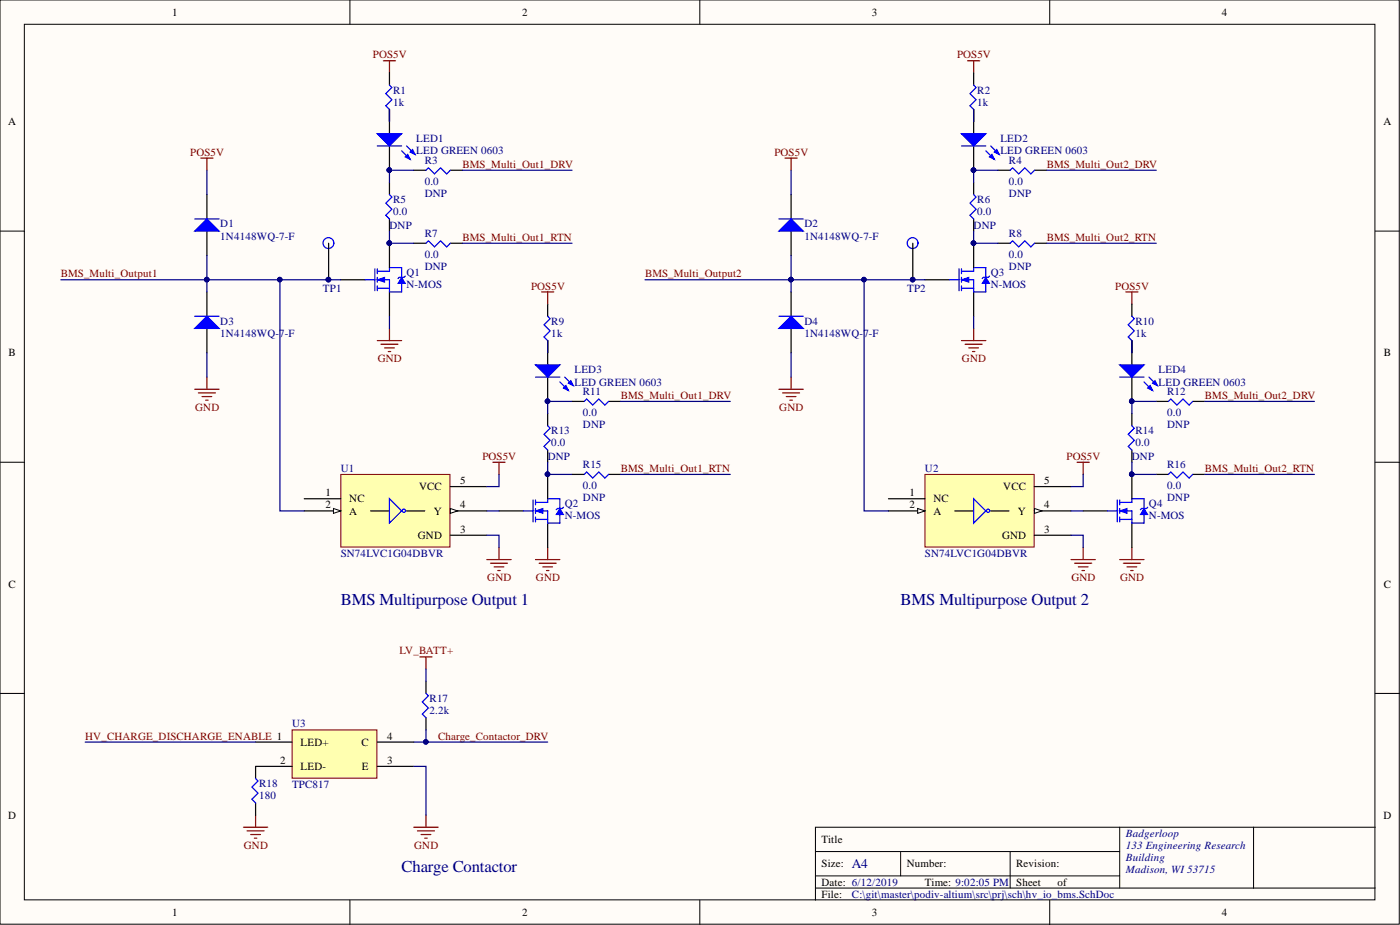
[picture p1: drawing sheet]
<svg xmlns="http://www.w3.org/2000/svg" width="292mm" height="193mm" viewBox="0 0 292 193" stroke-linecap="round" stroke-linejoin="round" font-family="sans-serif">
<defs><g id="words">
<g font-size="3.5" fill="#000080">
<text x="71.1" y="126.1">BMS Multipurpose Output 1</text>
<text x="187.9" y="126.1">BMS Multipurpose Output 2</text>
<text x="83.8" y="182">Charge Contactor</text>
</g>
<text font-size="2.8" fill="#000080" x="177.8" y="181.1">A4</text>
<g font-size="2.3">
<text x="35.9" y="3.3">1</text>
<text x="108.9" y="3.3">2</text>
<text x="181.9" y="3.3">3</text>
<text x="254.9" y="3.3">4</text>
<text x="1.7" y="26.1">A</text>
<text x="288.6" y="26.1">A</text>
<text x="1.8" y="74.4">B</text>
<text x="288.7" y="74.4">B</text>
<text x="96" y="101">5</text>
<text x="217.9" y="101">5</text>
<text x="67.9" y="103.5">1</text>
<text x="67.9" y="106.1">2</text>
<text x="72.9" y="104.8">NC</text>
<text x="72.9" y="107.3">A</text>
<text x="87.4" y="102.3">VCC</text>
<text x="90.5" y="107.3">Y</text>
<text x="96" y="106.1">4</text>
<text x="189.8" y="103.5">1</text>
<text x="189.8" y="106.1">2</text>
<text x="194.8" y="104.8">NC</text>
<text x="194.8" y="107.3">A</text>
<text x="209.3" y="102.3">VCC</text>
<text x="212.4" y="107.3">Y</text>
<text x="217.9" y="106.1">4</text>
<text x="87.2" y="112.4">GND</text>
<text x="96" y="111.2">3</text>
<text x="209.1" y="112.4">GND</text>
<text x="217.9" y="111.2">3</text>
<text x="1.8" y="122.6">C</text>
<text x="288.7" y="122.6">C</text>
<text x="62.7" y="155.6">LED+</text>
<text x="75.4" y="155.6">C</text>
<text x="80.8" y="154.3">4</text>
<text x="58.5" y="159.4">2</text>
<text x="62.7" y="160.6">LED-</text>
<text x="75.5" y="160.6">E</text>
<text x="80.8" y="159.4">3</text>
<text x="1.7" y="170.8">D</text>
<text x="288.6" y="170.8">D</text>
<text x="171.4" y="175.9">Title</text>
<text x="171.4" y="180.9">Size:</text>
<text x="171.4" y="184.8">Date: 6/12/2019</text>
<text x="189.2" y="180.9">Number:</text>
<text x="193" y="184.8">Time: 9:02:05 PM</text>
<text x="212" y="180.9">Revision:</text>
<text x="212" y="184.8">Sheet</text>
<text x="220.7" y="184.8">of</text>
<text x="35.9" y="191.1">1</text>
<text x="108.9" y="191.1">2</text>
<text x="171.4" y="187.3">File:</text>
<text x="181.9" y="191.1">3</text>
<text x="254.9" y="191.1">4</text>
</g>
<g font-size="2.3" fill="#800000">
<text x="77.8" y="12.2">POS5V</text>
<text x="199.7" y="12.2">POS5V</text>
<text x="39.7" y="32.5">POS5V</text>
<text x="96.5" y="35">BMS_Multi_Out1_DRV</text>
<text x="161.6" y="32.5">POS5V</text>
<text x="218.4" y="35">BMS_Multi_Out2_DRV</text>
<text x="96.5" y="50.2">BMS_Multi_Out1_RTN</text>
<text x="218.4" y="50.2">BMS_Multi_Out2_RTN</text>
<text x="12.7" y="57.9">BMS_Multi_Output1</text>
<text x="134.6" y="57.9">BMS_Multi_Output2</text>
<text x="110.8" y="60.4">POS5V</text>
<text x="232.7" y="60.4">POS5V</text>
<text x="78.8" y="75.6">GND</text>
<text x="200.7" y="75.6">GND</text>
<text x="129.5" y="83.2">BMS_Multi_Out1_DRV</text>
<text x="251.4" y="83.2">BMS_Multi_Out2_DRV</text>
<text x="40.7" y="85.8">GND</text>
<text x="162.6" y="85.8">GND</text>
<text x="100.6" y="95.9">POS5V</text>
<text x="222.5" y="95.9">POS5V</text>
<text x="129.5" y="98.5">BMS_Multi_Out1_RTN</text>
<text x="251.4" y="98.5">BMS_Multi_Out2_RTN</text>
<text x="101.7" y="121.3">GND</text>
<text x="111.8" y="121.3">GND</text>
<text x="223.5" y="121.3">GND</text>
<text x="233.7" y="121.3">GND</text>
<text x="83.4" y="136.5">LV_BATT+</text>
<text x="17.8" y="154.3">HV_CHARGE_DISCHARGE_ENABLE 1</text>
<text x="91.4" y="154.3">Charge_Contactor_DRV</text>
<text x="50.9" y="177.1">GND</text>
<text x="86.4" y="177.1">GND</text>
</g>
<g font-size="2.3" fill="#000080">
<text x="82" y="19.5">R1</text>
<text x="82" y="22.1">1k</text>
<text x="203.9" y="19.5">R2</text>
<text x="203.9" y="22.1">1k</text>
<text x="86.8" y="29.7">LED1</text>
<text x="208.7" y="29.7">LED2</text>
<text x="86.8" y="32.2">LED GREEN 0603</text>
<text x="88.6" y="34.3">R3</text>
<text x="208.7" y="32.2">LED GREEN 0603</text>
<text x="210.5" y="34.3">R4</text>
<text x="88.6" y="41.1">DNP</text>
<text x="88.6" y="38.6">0.0</text>
<text x="210.5" y="41.1">DNP</text>
<text x="210.5" y="38.6">0.0</text>
<text x="46" y="47.5">D1</text>
<text x="81.3" y="47.7">DNP</text>
<text x="82" y="42.4">R5</text>
<text x="82" y="44.9">0.0</text>
<text x="167.8" y="47.5">D2</text>
<text x="203.1" y="47.7">DNP</text>
<text x="203.9" y="42.4">R6</text>
<text x="203.9" y="44.9">0.0</text>
<text x="46" y="50">1N4148WQ-7-F</text>
<text x="88.6" y="49.5">R7</text>
<text x="88.6" y="53.8">0.0</text>
<text x="167.8" y="50">1N4148WQ-7-F</text>
<text x="210.5" y="49.5">R8</text>
<text x="210.5" y="53.8">0.0</text>
<text x="84.8" y="57.6">Q1</text>
<text x="88.6" y="56.3">DNP</text>
<text x="206.7" y="57.6">Q3</text>
<text x="210.5" y="56.3">DNP</text>
<text x="67.4" y="60.9">TP1</text>
<text x="84.8" y="60.1">N-MOS</text>
<text x="189.3" y="60.9">TP2</text>
<text x="206.7" y="60.1">N-MOS</text>
<text x="46" y="67.8">D3</text>
<text x="46" y="70.3">1N4148WQ-7-F</text>
<text x="115" y="67.8">R9</text>
<text x="115" y="70.3">1k</text>
<text x="167.8" y="67.8">D4</text>
<text x="167.8" y="70.3">1N4148WQ-7-F</text>
<text x="236.9" y="67.8">R10</text>
<text x="236.9" y="70.3">1k</text>
<text x="119.9" y="77.9">LED3</text>
<text x="241.7" y="77.9">LED4</text>
<text x="119.9" y="80.4">LED GREEN 0603</text>
<text x="121.6" y="82.5">R11</text>
<text x="241.7" y="80.4">LED GREEN 0603</text>
<text x="243.5" y="82.5">R12</text>
<text x="121.6" y="89.3">DNP</text>
<text x="121.6" y="86.8">0.0</text>
<text x="243.5" y="89.3">DNP</text>
<text x="243.5" y="86.8">0.0</text>
<text x="114.3" y="95.9">DNP</text>
<text x="115" y="90.6">R13</text>
<text x="115" y="93.1">0.0</text>
<text x="236.2" y="95.9">DNP</text>
<text x="236.9" y="90.6">R14</text>
<text x="236.9" y="93.1">0.0</text>
<text x="71.1" y="98.5">U1</text>
<text x="121.6" y="97.7">R15</text>
<text x="193" y="98.5">U2</text>
<text x="243.5" y="97.7">R16</text>
<text x="117.8" y="105.8">Q2</text>
<text x="121.6" y="104.6">DNP</text>
<text x="121.6" y="102">0.0</text>
<text x="239.7" y="105.8">Q4</text>
<text x="243.5" y="104.6">DNP</text>
<text x="243.5" y="102">0.0</text>
<text x="117.8" y="108.4">N-MOS</text>
<text x="239.7" y="108.4">N-MOS</text>
<text x="71.1" y="116.2">SN74LVC1G04DBVR</text>
<text x="193" y="116.2">SN74LVC1G04DBVR</text>
<text x="89.6" y="146.4">R17</text>
<text x="89.6" y="149">2.2k</text>
<text x="60.9" y="151.8">U3</text>
<text x="54.1" y="164.2">R18</text>
<text x="54.1" y="166.7">180</text>
<text x="60.9" y="164.5">TPC817</text>
<text x="234.9" y="174.6">Badgerloop</text>
<text x="234.9" y="177.1">133 Engineering Research</text>
<text x="234.9" y="179.7">Building</text>
<text x="234.9" y="182.2">Madison, WI 53715</text>
<text x="177.8" y="187.3">C:\git\master\podiv-altium\src\prj\sch\hv_io_bms.SchDoc</text>
</g>
</g></defs>
<g fill="#fffcf8" stroke="#000" stroke-width=".21">
<path d="M0 0h291.9v192.8h-291.9z"/>
<path d="M5.1 5.1h281.8v182.6h-281.8z"/>
</g>
<g fill="none" stroke="#000" stroke-width=".21">
<path d="M73 0v5.1M146 0v5.1M219 0v5.1M0 48.2h5.1M286.9 48.2h5.1M0 96.4h5.1M286.9 96.4h5.1M0 144.7h5.1M286.9 144.7h5.1M170.1 177.6h63.5M187.9 177.6v5.1M210.8 177.6v7.7"/>
<path d="M233.6 172.6v12.7M261.5 172.6h-91.4v15.2M286.9 172.6h-25.4v12.7M73 187.8v5.1M146 187.8v5.1M170.1 185.3h116.8M170.1 182.7h63.5M219 187.8v5.1"/>
</g>
<path d="M78.7 71.1h5.1M79.5 71.8h3.5M80.2 72.6h2.1M81 73.3h.5M81.3 68.5v2.6" fill="none" stroke="#800000" stroke-width=".25"/>
<path d="M71.1 99h22.8v15.1h-22.8z" fill="#ffffb0" stroke="#800000" stroke-width=".21"/>
<path d="M63.5 104h7.6M63.5 106.6h7.6" fill="none" stroke="#000" stroke-width=".25"/>
<path d="M69.6 106.1l1.5 .5-1.5 .5z" fill="#fffcf8"/>
<path d="M69.6 106.1l1.5 .5-1.5 .5z" fill="none" stroke="#000" stroke-width=".21"/>
<path d="M94 111.7h7.6M94 106.6h7.6" fill="none" stroke="#000" stroke-width=".25"/>
<path d="M94 106.1l1.5 .5-1.5 .5z" fill="#fffcf8"/>
<path d="M94 106.1l1.5 .5-1.5 .5z" fill="none" stroke="#000" stroke-width=".21"/>
<path d="M43.2 60.9v5.1M43.2 68.5v5.1M77.3 106.6h3.8M84.8 106.6h3.8M94 101.5h7.6" fill="none" stroke="#000" stroke-width=".25"/>
<g fill="none" stroke="#00f" stroke-width=".25">
<path d="M81.3 104l2.5 2.6-2.5 2.5z"/>
<circle cx="84.3" cy="106.5" r=".34"/>
</g>
<path d="M40.6 68.5l2.6-2.5 2.5 2.5z" fill="#00f"/>
<path d="M40.6 68.5l2.6-2.5 2.5 2.5zM40.6 66h5.1" fill="none" stroke="#00f" stroke-width=".25"/>
<path d="M43.2 40.6v5.1M43.2 48.2v5.1" fill="none" stroke="#000" stroke-width=".25"/>
<path d="M40.6 48.2l2.6-2.5 2.5 2.5z" fill="#00f"/>
<path d="M40.6 48.2l2.6-2.5 2.5 2.5zM40.6 45.7h5.1" fill="none" stroke="#00f" stroke-width=".25"/>
<g fill="none" stroke="#800000" stroke-width=".25">
<path d="M41.9 33h2.5M43.2 33v2.5M43.2 78.7v2.5M200.6 71.1h5.1M201.4 71.8h3.5M202.1 72.6h2.1M202.9 73.3h.5M203.1 68.5v2.6M40.6 81.2h5.1M41.4 82h3.5M42.2 82.7h2M42.9 83.5h.5"/>
<path d="M102.8 96.4h2.6M104.1 96.4v2.6M101.6 116.7h5.1M102.3 117.5h3.6M103.1 118.3h2M103.9 119h.5M104.1 114.2v2.5M111.7 116.7h5.1M112.5 117.5h3.5M113.3 118.3h2M114 119h.5M114.3 114.2v2.5"/>
</g>
<path d="M193 99h22.8v15.1h-22.8z" fill="#ffffb0" stroke="#800000" stroke-width=".21"/>
<path d="M185.4 104h7.6M185.4 106.6h7.6" fill="none" stroke="#000" stroke-width=".25"/>
<path d="M191.5 106.1l1.5 .5-1.5 .5z" fill="#fffcf8"/>
<path d="M191.5 106.1l1.5 .5-1.5 .5z" fill="none" stroke="#000" stroke-width=".21"/>
<path d="M215.8 111.7h7.7M215.8 106.6h7.7" fill="none" stroke="#000" stroke-width=".25"/>
<path d="M215.8 106.1l1.6 .5-1.6 .5z" fill="#fffcf8"/>
<path d="M215.8 106.1l1.6 .5-1.6 .5z" fill="none" stroke="#000" stroke-width=".21"/>
<path d="M165.1 60.9v5.1M165.1 68.5v5.1M199.2 106.6h3.8M206.7 106.6h3.8M215.8 101.5h7.7" fill="none" stroke="#000" stroke-width=".25"/>
<g fill="none" stroke="#00f" stroke-width=".25">
<path d="M203.1 104l2.6 2.6-2.6 2.5z"/>
<circle cx="206.2" cy="106.5" r=".34"/>
</g>
<path d="M162.5 68.5l2.6-2.5 2.5 2.5z" fill="#00f"/>
<path d="M162.5 68.5l2.6-2.5 2.5 2.5zM162.5 66h5.1" fill="none" stroke="#00f" stroke-width=".25"/>
<path d="M165.1 40.6v5.1M165.1 48.2v5.1" fill="none" stroke="#000" stroke-width=".25"/>
<path d="M162.5 48.2l2.6-2.5 2.5 2.5z" fill="#00f"/>
<path d="M162.5 48.2l2.6-2.5 2.5 2.5zM162.5 45.7h5.1" fill="none" stroke="#00f" stroke-width=".25"/>
<g fill="none" stroke="#800000" stroke-width=".25">
<path d="M163.8 33h2.5M165.1 33v2.5M165.1 78.7v2.5M162.5 81.2h5.1M163.3 82h3.5M164 82.7h2.1M164.8 83.5h.5M224.7 96.4h2.6M226 96.4v2.6M223.5 116.7h5M224.2 117.5h3.6M225 118.3h2"/>
<path d="M225.7 119h.6M226 114.2v2.5M233.6 116.7h5.1M234.4 117.5h3.5M235.1 118.3h2.1M235.9 119h.5M236.2 114.2v2.5"/>
</g>
<path d="M81.3 22.8v5.1M81.3 30.4v5.1" fill="none" stroke="#000" stroke-width=".25"/>
<circle cx="81.2" cy="35.5" r=".47" fill="#000080" stroke="#000080" stroke-width=".21"/>
<path d="M78.7 27.9h5.1l-2.5 2.5z" fill="#00f"/>
<path d="M78.7 27.9h5.1l-2.5 2.5zM83.8 31.5l1.8 1.7M84.8 30.4l1.8 1.8" fill="none" stroke="#00f" stroke-width=".25"/>
<path d="M84.6 32.7l.5-.5 .5 1z" fill="#00f"/>
<path d="M84.6 32.7l.5-.5 .5 1z" fill="none" stroke="#00f" stroke-width=".25"/>
<path d="M85.6 31.7l.5-.5 .5 1z" fill="#00f"/>
<path d="M81.3 17.8l.5 .5-1.3 1.2 1.3 1.3-1.3 1.3 .8 .7M78.7 30.4h5.1M85.6 31.7l.5-.5 .5 1zM88.9 35.5l.5-.5 1.3 1.3 1.2-1.3 1.3 1.3 .8-.8M81.3 40.6l.5 .5-1.3 1.3 1.3 1.2-1.3 1.3 .8 .8M88.9 50.7l.5-.5 1.3 1.3 1.2-1.3 1.3 1.3 .8-.8" fill="none" stroke="#00f" stroke-width=".25"/>
<g fill="#000080" stroke="#000080" stroke-width=".21">
<circle cx="81.2" cy="35.5" r=".47"/>
<circle cx="114.2" cy="83.7" r=".47"/>
</g>
<path d="M80 12.7h2.5M81.3 12.7v2.5" fill="none" stroke="#800000" stroke-width=".25"/>
<path d="M81.3 15.2v2.6M81.3 22.8v2.6M81.3 38.1v2.5M86.3 35.5h2.6M94 35.5h2.5M81.3 45.7v2.5M86.3 50.7h2.6M94 50.7h2.5M114.3 71.1v5M114.3 78.7v5" fill="none" stroke="#000" stroke-width=".25"/>
<path d="M111.7 76.1h5.1l-2.5 2.6z" fill="#00f"/>
<path d="M111.7 76.1h5.1l-2.5 2.6zM116.8 79.7l1.8 1.8M117.8 78.7l1.8 1.7" fill="none" stroke="#00f" stroke-width=".25"/>
<path d="M117.6 81l.5-.6 .5 1.1z" fill="#00f"/>
<path d="M117.6 81l.5-.6 .5 1.1z" fill="none" stroke="#00f" stroke-width=".25"/>
<path d="M118.6 79.9l.5-.5 .5 1z" fill="#00f"/>
<path d="M111.7 78.7h5.1M114.3 66l.5 .5-1.3 1.3 1.3 1.2-1.3 1.3 .8 .8M118.6 79.9l.5-.5 .5 1zM114.3 88.8l.5 .5-1.3 1.3 1.3 1.3-1.3 1.2 .8 .8M121.9 99l.5-.5 1.3 1.2 1.2-1.2 1.3 1.2 .8-.7M121.9 83.7l.5-.5 1.3 1.3 1.2-1.3 1.3 1.3 .8-.8" fill="none" stroke="#00f" stroke-width=".25"/>
<g fill="#000080" stroke="#000080" stroke-width=".21">
<circle cx="114.2" cy="83.7" r=".47"/>
<circle cx="203.1" cy="35.5" r=".47"/>
</g>
<path d="M203.1 22.8v5.1M203.1 30.4v5.1M114.3 63.4v2.6M114.3 71.1v2.5M114.3 86.3v2.5M114.3 93.9v2.5M119.3 99h2.6M119.3 83.7h2.6M127 99h2.5M127 83.7h2.5" fill="none" stroke="#000" stroke-width=".25"/>
<path d="M113 60.9h2.5M114.3 60.9v2.5" fill="none" stroke="#800000" stroke-width=".25"/>
<path d="M200.6 27.9h5.1l-2.6 2.5z" fill="#00f"/>
<path d="M200.6 27.9h5.1l-2.6 2.5zM205.7 31.5l1.8 1.7M206.7 30.4l1.8 1.8" fill="none" stroke="#00f" stroke-width=".25"/>
<path d="M206.4 32.7l.6-.5 .5 1z" fill="#00f"/>
<path d="M206.4 32.7l.6-.5 .5 1z" fill="none" stroke="#00f" stroke-width=".25"/>
<path d="M207.5 31.7l.5-.5 .5 1z" fill="#00f"/>
<path d="M203.1 17.8l.6 .5-1.3 1.2 1.3 1.3-1.3 1.3 .7 .7M200.6 30.4h5.1M207.5 31.7l.5-.5 .5 1zM210.8 35.5l.5-.5 1.2 1.3 1.3-1.3 1.3 1.3 .7-.8M203.1 40.6l.6 .5-1.3 1.3 1.3 1.2-1.3 1.3 .7 .8M210.8 50.7l.5-.5 1.2 1.3 1.3-1.3 1.3 1.3 .7-.8" fill="none" stroke="#00f" stroke-width=".25"/>
<g fill="#000080" stroke="#000080" stroke-width=".21">
<circle cx="203.1" cy="35.5" r=".47"/>
<circle cx="236.1" cy="83.7" r=".47"/>
</g>
<path d="M201.9 12.7h2.5M203.1 12.7v2.5" fill="none" stroke="#800000" stroke-width=".25"/>
<path d="M203.1 15.2v2.6M203.1 22.8v2.6M203.1 38.1v2.5M208.2 35.5h2.6M215.8 35.5h2.6M203.1 45.7v2.5M208.2 50.7h2.6M215.8 50.7h2.6M236.2 71.1v5M236.2 78.7v5" fill="none" stroke="#000" stroke-width=".25"/>
<path d="M233.6 76.1h5.1l-2.5 2.6z" fill="#00f"/>
<path d="M233.6 76.1h5.1l-2.5 2.6zM238.7 79.7l1.8 1.8M239.7 78.7l1.8 1.7" fill="none" stroke="#00f" stroke-width=".25"/>
<path d="M239.5 81l.5-.6 .5 1.1z" fill="#00f"/>
<path d="M239.5 81l.5-.6 .5 1.1z" fill="none" stroke="#00f" stroke-width=".25"/>
<path d="M240.5 79.9l.5-.5 .5 1z" fill="#00f"/>
<path d="M233.6 78.7h5.1M236.2 66l.5 .5-1.3 1.3 1.3 1.2-1.3 1.3 .8 .8M240.5 79.9l.5-.5 .5 1zM236.2 88.8l.5 .5-1.3 1.3 1.3 1.3-1.3 1.2 .8 .8M243.8 99l.5-.5 1.3 1.2 1.2-1.2 1.3 1.2 .8-.7M243.8 83.7l.5-.5 1.3 1.3 1.2-1.3 1.3 1.3 .8-.8M53.3 162.4l.5 .5-1.2 1.3 1.2 1.3-1.2 1.2 .7 .8" fill="none" stroke="#00f" stroke-width=".25"/>
<circle cx="236.1" cy="83.7" r=".47" fill="#000080" stroke="#000080" stroke-width=".21"/>
<path d="M234.9 60.9h2.5M236.2 60.9v2.5M50.8 172.6h5.1M51.5 173.3h3.6M52.3 174.1h2M53.1 174.9h.5M53.3 170v2.6M86.3 172.6h5.1M87.1 173.3h3.6M87.9 174.1h2M88.6 174.9h.5M88.9 170v2.6" fill="none" stroke="#800000" stroke-width=".25"/>
<path d="M236.2 63.4v2.6M236.2 71.1v2.5M236.2 86.3v2.5M236.2 93.9v2.5M241.2 99h2.6M241.2 83.7h2.6M248.9 99h2.5M248.9 83.7h2.5M53.3 159.9v2.5M53.3 167.5v2.5" fill="none" stroke="#000" stroke-width=".25"/>
<path d="M60.9 152.3h17.7v10h-17.7z" fill="#ffffb0" stroke="#800000" stroke-width=".21"/>
<path d="M71.1 58.4h5.1M81.3 60.9v5.1M53.3 154.8h7.6M53.3 159.9h7.6M78.7 154.8h7.6M78.7 159.9h7.6M88.9 142.1v2.6M88.9 149.7v2.6" fill="none" stroke="#000" stroke-width=".25"/>
<path d="M76.2 58.4h2M78.2 56.1v4.5M78.7 56.6h2.6M78.7 58.4h2.6v2.5M78.7 56.1v1M78.7 57.9v1M78.7 59.6v1M78.7 60.1h2.6M88.9 144.7l.5 .5-1.3 1.2 1.3 1.3-1.3 1.3 .8 .7" fill="none" stroke="#00f" stroke-width=".25"/>
<path d="M87.6 137h2.5M88.9 137v2.6" fill="none" stroke="#800000" stroke-width=".25"/>
<path d="M78.7 58.4l1.5-.5v1z" fill="#00f"/>
<path d="M78.7 58.4l1.5-.5v1z" fill="none" stroke="#00f" stroke-width=".21"/>
<path d="M81.3 56.6v-.8h2.5v2.1M83.8 59.1v1.8h-2.5" fill="none" stroke="#00f" stroke-width=".25"/>
<path d="M83.8 57.9l.8 1.2h-1.6z" fill="#00f"/>
<path d="M83.8 57.9l.8 1.2h-1.6z" fill="none" stroke="#00f" stroke-width=".21"/>
<path d="M84.6 57.6l-.3 .3h-1l-.3 .2M109.2 106.6h2M111.2 104.3v4.6M111.7 104.8h2.6M111.7 106.6h2.6v2.5M111.7 108.4h2.6M111.7 104.3v1M111.7 106.1v1M111.7 107.9v1" fill="none" stroke="#00f" stroke-width=".25"/>
<path d="M81.3 50.7v5.1M104.1 106.6h5.1M114.3 109.1v5.1" fill="none" stroke="#000" stroke-width=".25"/>
<circle cx="81.2" cy="50.7" r=".47" fill="#000080" stroke="#000080" stroke-width=".21"/>
<path d="M111.7 106.6l1.6-.5v1z" fill="#00f"/>
<path d="M111.7 106.6l1.6-.5v1z" fill="none" stroke="#00f" stroke-width=".21"/>
<path d="M114.3 104.8v-.8h2.5v2.1M116.8 107.3v1.8h-2.5" fill="none" stroke="#00f" stroke-width=".25"/>
<path d="M116.8 106.1l.8 1.2h-1.6z" fill="#00f"/>
<path d="M116.8 106.1l.8 1.2h-1.6z" fill="none" stroke="#00f" stroke-width=".21"/>
<path d="M117.6 105.8l-.3 .3h-1l-.3 .2M231.1 106.6h2M233.1 104.3v4.6M233.6 104.8h2.6M233.6 106.6h2.6v2.5M233.6 108.4h2.6M233.6 104.3v1M233.6 106.1v1M233.6 107.9v1" fill="none" stroke="#00f" stroke-width=".25"/>
<path d="M114.3 99v5M226 106.6h5.1M236.2 109.1v5.1" fill="none" stroke="#000" stroke-width=".25"/>
<circle cx="114.2" cy="98.9" r=".47" fill="#000080" stroke="#000080" stroke-width=".21"/>
<path d="M233.6 106.6l1.5-.5v1z" fill="#00f"/>
<path d="M233.6 106.6l1.5-.5v1z" fill="none" stroke="#00f" stroke-width=".21"/>
<path d="M236.2 104.8v-.8h2.5v2.1M238.7 107.3v1.8h-2.5" fill="none" stroke="#00f" stroke-width=".25"/>
<path d="M238.7 106.1l.8 1.2h-1.6z" fill="#00f"/>
<path d="M238.7 106.1l.8 1.2h-1.6z" fill="none" stroke="#00f" stroke-width=".21"/>
<path d="M198.1 58.4h2M200.1 56.1v4.5M200.6 56.6h2.5M200.6 58.4h2.5v2.5M200.6 56.1v1M200.6 57.9v1M200.6 59.6v1M200.6 60.1h2.5M239.5 105.8l-.3 .3h-1l-.3 .2" fill="none" stroke="#00f" stroke-width=".25"/>
<path d="M193 58.4h5.1M203.1 60.9v5.1M236.2 99v5" fill="none" stroke="#000" stroke-width=".25"/>
<circle cx="236.1" cy="98.9" r=".47" fill="#000080" stroke="#000080" stroke-width=".21"/>
<path d="M200.6 58.4l1.5-.5v1z" fill="#00f"/>
<path d="M200.6 58.4l1.5-.5v1z" fill="none" stroke="#00f" stroke-width=".21"/>
<path d="M203.1 56.6v-.8h2.6v2.1M205.7 59.1v1.8h-2.6" fill="none" stroke="#00f" stroke-width=".25"/>
<path d="M205.7 57.9l.7 1.2h-1.5z" fill="#00f"/>
<path d="M205.7 57.9l.7 1.2h-1.5z" fill="none" stroke="#00f" stroke-width=".21"/>
<g fill="none" stroke="#00f" stroke-width=".25">
<path d="M206.4 57.6l-.2 .3h-1l-.3 .2"/>
<circle cx="68.5" cy="50.7" r="1.13"/>
<circle cx="190.4" cy="50.7" r="1.13"/>
</g>
<path d="M68.6 50.7v7.7M190.4 50.7v7.7M203.1 50.7v5.1" fill="none" stroke="#000" stroke-width=".25"/>
<g fill="#000080" stroke="#000080" stroke-width=".21">
<circle cx="203.1" cy="50.7" r=".47"/>
<circle cx="43.1" cy="58.3" r=".47"/>
<circle cx="58.4" cy="58.3" r=".47"/>
<circle cx="165" cy="58.3" r=".47"/>
<circle cx="180.3" cy="58.3" r=".47"/>
<circle cx="190.4" cy="58.3" r=".47"/>
<circle cx="81.2" cy="35.5" r=".47"/>
<circle cx="68.5" cy="58.3" r=".47"/>
<circle cx="114.2" cy="98.9" r=".47"/>
<circle cx="114.2" cy="83.7" r=".47"/>
<circle cx="203.1" cy="35.5" r=".47"/>
<circle cx="236.1" cy="98.9" r=".47"/>
<circle cx="236.1" cy="83.7" r=".47"/>
<circle cx="88.8" cy="154.8" r=".47"/>
<circle cx="81.2" cy="50.7" r=".47"/>
</g>
<g fill="none" stroke="#000080" stroke-width=".25">
<path d="M43.2 35.5v5.1M81.3 22.8v2.6M86.3 35.5h-5v2.6M96.5 35.5h22.8M165.1 35.5v5.1M203.1 22.8v2.6M208.2 35.5h-5.1v2.6M218.4 35.5h22.8M12.7 58.4h58.4M43.2 53.3v7.6M58.4 58.4v48.2h5.1M81.3 48.2v2.5h5"/>
<path d="M96.5 50.7h22.8M134.6 58.4h58.4M165.1 53.3v7.6M180.3 58.4v48.2h5.1M203.1 48.2v2.5h5.1M218.4 50.7h22.8M43.2 73.6v5.1M81.3 66v2.5M114.3 71.1v2.5M165.1 73.6v5.1M203.1 66v2.5M236.2 71.1v2.5"/>
<path d="M104.1 99v2.5h-2.5M114.3 96.4v2.6h5M119.3 83.7h-5v2.6M129.5 99h22.9M129.5 83.7h22.9M226 99v2.5h-2.5M236.2 96.4v2.6h5M241.2 83.7h-5v2.6M251.4 99h22.8M251.4 83.7h22.8M101.6 111.7h2.5v2.5M101.6 106.6h2.5"/>
<path d="M223.5 111.7h2.5v2.5M223.5 106.6h2.5M88.9 139.6v2.5M17.8 154.8h35.5M86.3 159.9h2.6v10.1M88.9 152.3v2.5h-2.6M88.9 154.8h25.4"/>
</g>
<use href="#words"/>
</svg>
